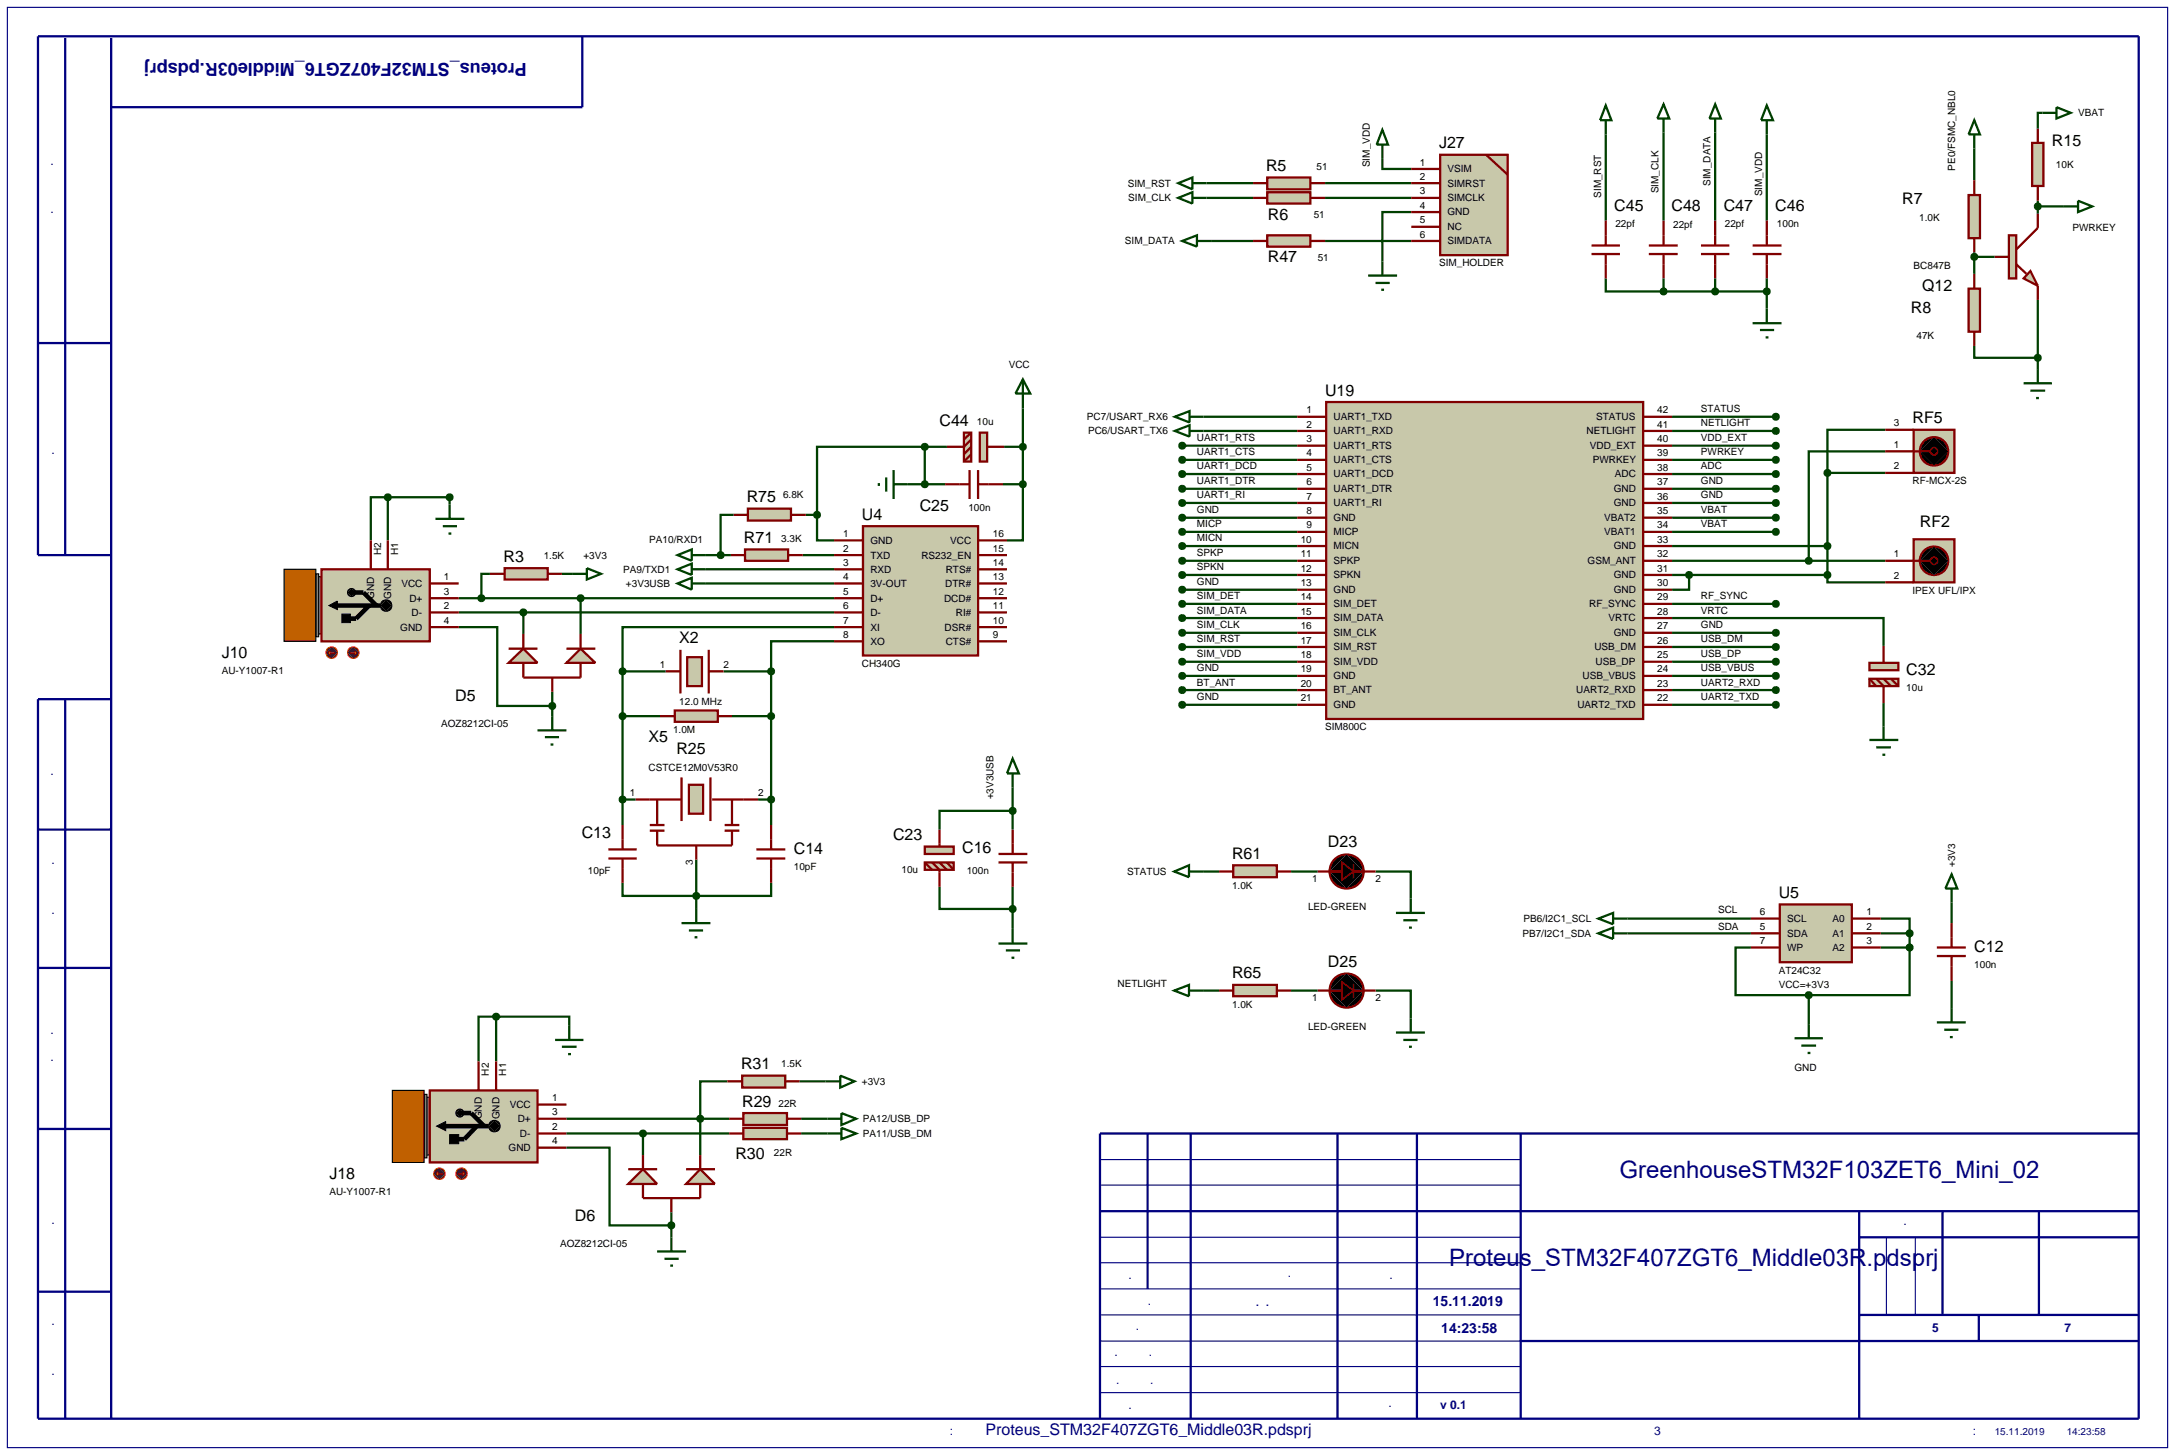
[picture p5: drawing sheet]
<svg xmlns="http://www.w3.org/2000/svg" width="384mm" height="257mm" viewBox="0 0 384 257" stroke-linecap="round" stroke-linejoin="round" font-family="sans-serif">
<defs><g id="words">
<g font-size="4.2" fill="#000080">
<text x="285.6" y="207.8">GreenhouseSTM32F103ZET6_Mini_02</text>
<text x="255.6" y="223.2">Proteus_STM32F407ZGT6_Middle03R.pdsprj</text>
</g>
<text font-size="3.2" fill="#000080" x="92.9" y="11.2" transform="rotate(-180 92.9 11.2)">Proteus_STM32F407ZGT6_Middle03R.pdsprj</text>
<g font-size="2.8">
<text x="253.8" y="26.2">J27</text>
<text x="361.9" y="25.8">R15</text>
<text x="223.3" y="30.2">R5</text>
<text x="335.5" y="36">R7</text>
<text x="223.6" y="38.9">R6</text>
<text x="284.7" y="37.2">C45</text>
<text x="294.8" y="37.2">C48</text>
<text x="304" y="37.2">C47</text>
<text x="313.1" y="37.2">C46</text>
<text x="223.6" y="46.2">R47</text>
<text x="339" y="51.4">Q12</text>
<text x="337" y="55.3">R8</text>
<text x="233.7" y="69.8">U19</text>
<text x="165.7" y="75.2">C44</text>
<text x="337.3" y="74.7">RF5</text>
<text x="131.7" y="88.6">R75</text>
<text x="131.2" y="95.8">R71</text>
<text x="152" y="91.7">U4</text>
<text x="162.2" y="90.2">C25</text>
<text x="338.6" y="93">RF2</text>
<text x="88.8" y="99.1">R3</text>
<text x="119.8" y="113.5">X2</text>
<text x="39.1" y="116.1">J10</text>
<text x="336.2" y="119">C32</text>
<text x="80.3" y="123.6">D5</text>
<text x="114.4" y="130.9">X5</text>
<text x="119.3" y="133">R25</text>
<text x="102.6" y="147.9">C13</text>
<text x="157.5" y="148.1">C23</text>
<text x="234.2" y="149.5">D23</text>
<text x="140" y="150.7">C14</text>
<text x="169.7" y="150.4">C16</text>
<text x="217.3" y="151.5">R61</text>
<text x="313.7" y="158.4">U5</text>
<text x="348.2" y="167.9">C12</text>
<text x="217.3" y="172.6">R65</text>
<text x="234.2" y="170.6">D25</text>
<text x="130.7" y="188.6">R31</text>
<text x="130.9" y="195.2">R29</text>
<text x="58.1" y="208">J18</text>
<text x="129.7" y="204.4">R30</text>
<text x="101.4" y="215.4">D6</text>
</g>
<text font-size="2.8" fill="#000080" x="173.8" y="253.2">Proteus_STM32F407ZGT6_Middle03R.pdsprj</text>
<g font-size="2.5" fill="#000080">
<text x="252.7" y="230.3">15.11.2019</text>
<text x="254.2" y="235">14:23:58</text>
</g>
<g font-size="2.1" fill="#000080">
<text x="9.3" y="42.7" transform="rotate(-90 9.3 42.7)">Перв. примен.</text>
<text x="9.5" y="86.3" transform="rotate(-90 9.5 86.3)">Справ. №</text>
<text x="9.3" y="141.9" transform="rotate(-90 9.3 141.9)">Подп. и дата</text>
<text x="9.5" y="165.2" transform="rotate(-90 9.5 165.2)">Инв. № дубл.</text>
<text x="9.3" y="192.2" transform="rotate(-90 9.3 192.2)">Взам. инв. №</text>
<text x="9.5" y="221.1" transform="rotate(-90 9.5 221.1)">Подп. и дата</text>
<text x="332.2" y="216.1">Лит.</text>
<text x="195.1" y="225.5">Изм.</text>
<text x="218.4" y="225.2">№ докум.</text>
<text x="240" y="225.5">Подп.</text>
<text x="195.3" y="230.1">Разраб.</text>
<text x="195.3" y="234.6">Пров.</text>
<text x="195.3" y="239.2">Т.контр.</text>
<text x="340.8" y="234.9">5</text>
<text x="364.1" y="234.9">7</text>
<text x="195.3" y="244">Н.контр.</text>
<text x="9.5" y="246.5" transform="rotate(-90 9.5 246.5)">Инв. № подл.</text>
<text x="195.6" y="248.4">Утв.</text>
<text x="239" y="248.1">Ревиз.</text>
<text x="254" y="248.4">v 0.1</text>
<text x="154" y="253">Файл проекта:</text>
<text x="282.2" y="253.1">Формат А3</text>
<text x="339.3" y="253.1">Изменен:</text>
</g>
<g font-size="1.8">
<text x="366.5" y="20.5">VBAT</text>
<text x="232.2" y="30">51</text>
<text x="241.6" y="29.5" transform="rotate(-90 241.6 29.5)">SIM_VDD</text>
<text x="250.4" y="29.2">1</text>
<text x="362.6" y="29.6">10K</text>
<text x="198.9" y="32.9">SIM_RST</text>
<text x="199" y="35.5">SIM_CLK</text>
<text x="250.4" y="31.7">2</text>
<text x="250.4" y="34.3">3</text>
<text x="255.3" y="30.4">VSIM</text>
<text x="255.3" y="32.9">SIMRST</text>
<text x="255.3" y="35.5">SIMCLK</text>
<text x="282.4" y="34.9" transform="rotate(-90 282.4 34.9)">SIM_RST</text>
<text x="292.5" y="34.1" transform="rotate(-90 292.5 34.1)">SIM_CLK</text>
<text x="301.7" y="32.8" transform="rotate(-90 301.7 32.8)">SIM_DATA</text>
<text x="310.8" y="34.6" transform="rotate(-90 310.8 34.6)">SIM_VDD</text>
<text x="344.8" y="30.1" transform="rotate(-90 344.8 30.1)">PE0/FSMC_NBL0</text>
<text x="231.7" y="38.4">51</text>
<text x="250.4" y="36.8">4</text>
<text x="250.4" y="39.4">5</text>
<text x="250.4" y="41.9">6</text>
<text x="255.3" y="38">GND</text>
<text x="255.3" y="40.6">NC</text>
<text x="284.9" y="40">22pf</text>
<text x="295.1" y="40.3">22pf</text>
<text x="304.2" y="40">22pf</text>
<text x="313.4" y="40">100n</text>
<text x="338.5" y="39">1.0K</text>
<text x="365.5" y="40.8">PWRKEY</text>
<text x="198.4" y="43.1">SIM_DATA</text>
<text x="232.4" y="46">51</text>
<text x="253.8" y="47">SIM_HOLDER</text>
<text x="255.3" y="43.1">SIMDATA</text>
<text x="337.5" y="47.4">BC847B</text>
<text x="338" y="59.8">47K</text>
<text x="177.9" y="64.9">VCC</text>
<text x="172.3" y="75">10u</text>
<text x="191.7" y="74.1">PC7/USART_RX6</text>
<text x="191.9" y="76.6">PC6/USART_TX6</text>
<text x="211.1" y="77.8">UART1_RTS</text>
<text x="230.4" y="78">3</text>
<text x="230.4" y="75.4">2</text>
<text x="230.4" y="72.9">1</text>
<text x="235.2" y="76.6">UART1_RXD</text>
<text x="235.2" y="74.1">UART1_TXD</text>
<text x="279.8" y="76.6">NETLIGHT</text>
<text x="281.5" y="74.1">STATUS</text>
<text x="292.3" y="78">40</text>
<text x="292.3" y="75.4">41</text>
<text x="292.3" y="72.9">42</text>
<text x="300" y="72.7">STATUS</text>
<text x="300" y="75.2">NETLIGHT</text>
<text x="300" y="77.8">VDD_EXT</text>
<text x="334" y="75.2">3</text>
<text x="211.1" y="80.3">UART1_CTS</text>
<text x="211.1" y="82.8">UART1_DCD</text>
<text x="230.4" y="83">5</text>
<text x="230.4" y="80.5">4</text>
<text x="235.2" y="81.7">UART1_CTS</text>
<text x="235.2" y="79.2">UART1_RTS</text>
<text x="280.4" y="79.2">VDD_EXT</text>
<text x="280.9" y="81.7">PWRKEY</text>
<text x="292.3" y="83">38</text>
<text x="292.3" y="80.5">39</text>
<text x="300" y="80.3">PWRKEY</text>
<text x="300" y="82.8">ADC</text>
<text x="334" y="79">1</text>
<text x="334" y="82.8">2</text>
<text x="138.1" y="87.9">6.8K</text>
<text x="211.1" y="85.4">UART1_DTR</text>
<text x="211.1" y="87.9">UART1_RI</text>
<text x="230.4" y="88.1">7</text>
<text x="230.4" y="85.6">6</text>
<text x="235.2" y="89.3">UART1_RI</text>
<text x="235.2" y="86.8">UART1_DTR</text>
<text x="235.2" y="84.2">UART1_DCD</text>
<text x="284.6" y="89.3">GND</text>
<text x="284.6" y="86.8">GND</text>
<text x="284.8" y="84.2">ADC</text>
<text x="292.3" y="88.1">36</text>
<text x="292.3" y="85.6">37</text>
<text x="300" y="85.4">GND</text>
<text x="300" y="87.9">GND</text>
<text x="337.3" y="85.4">RF-MCX-2S</text>
<text x="114.5" y="95.7">PA10/RXD1</text>
<text x="137.8" y="95.6">3.3K</text>
<text x="148.7" y="94.7">1</text>
<text x="153.5" y="95.9">GND</text>
<text x="167.6" y="95.9">VCC</text>
<text x="170.8" y="90.2">100n</text>
<text x="175.1" y="94.7">16</text>
<text x="211.1" y="90.5">GND</text>
<text x="211.1" y="93">MICP</text>
<text x="211.1" y="95.5">MICN</text>
<text x="229.4" y="95.7">10</text>
<text x="230.4" y="90.7">8</text>
<text x="230.4" y="93.2">9</text>
<text x="235.2" y="91.9">GND</text>
<text x="235.2" y="94.4">MICP</text>
<text x="282.9" y="91.9">VBAT2</text>
<text x="282.9" y="94.4">VBAT1</text>
<text x="292.3" y="90.7">35</text>
<text x="292.3" y="93.2">34</text>
<text x="292.3" y="95.7">33</text>
<text x="300" y="90.5">VBAT</text>
<text x="300" y="93">VBAT</text>
<text x="67.2" y="97.9" transform="rotate(-90 67.2 97.9)">H2</text>
<text x="70.2" y="97.9" transform="rotate(-90 70.2 97.9)">H1</text>
<text x="95.9" y="98.6">1.5K</text>
<text x="102.9" y="98.5">+3V3</text>
<text x="109.9" y="101">PA9/TXD1</text>
<text x="148.7" y="97.3">2</text>
<text x="148.7" y="99.8">3</text>
<text x="153.5" y="98.5">TXD</text>
<text x="153.5" y="101">RXD</text>
<text x="162.5" y="98.5">RS232_EN</text>
<text x="166.8" y="101">RTS#</text>
<text x="175.1" y="97.3">15</text>
<text x="175.1" y="99.8">14</text>
<text x="211.1" y="98.1">SPKP</text>
<text x="211.1" y="100.6">SPKN</text>
<text x="229.4" y="100.8">12</text>
<text x="229.4" y="98.3">11</text>
<text x="235.2" y="102">SPKN</text>
<text x="235.2" y="99.5">SPKP</text>
<text x="235.2" y="96.9">MICN</text>
<text x="280" y="99.5">GSM_ANT</text>
<text x="284.6" y="96.9">GND</text>
<text x="284.6" y="102">GND</text>
<text x="292.3" y="98.3">32</text>
<text x="292.3" y="100.8">31</text>
<text x="334" y="98.3">1</text>
<text x="66" y="105.6" transform="rotate(-90 66 105.6)">GND</text>
<text x="69" y="105.6" transform="rotate(-90 69 105.6)">GND</text>
<text x="70.8" y="103.5">VCC</text>
<text x="72.2" y="106.1">D+</text>
<text x="78.3" y="102.3">1</text>
<text x="78.3" y="104.9">3</text>
<text x="78.3" y="107.4">2</text>
<text x="110.4" y="103.5">+3V3USB</text>
<text x="148.7" y="102.3">4</text>
<text x="148.7" y="104.9">5</text>
<text x="148.7" y="107.4">6</text>
<text x="153.5" y="103.5">3V-OUT</text>
<text x="153.5" y="106.1">D+</text>
<text x="166.5" y="106.1">DCD#</text>
<text x="166.7" y="103.5">DTR#</text>
<text x="175.1" y="104.9">12</text>
<text x="175.1" y="107.4">11</text>
<text x="175.1" y="102.3">13</text>
<text x="211.1" y="103.2">GND</text>
<text x="211.1" y="105.7">SIM_DET</text>
<text x="229.4" y="105.9">14</text>
<text x="229.4" y="103.4">13</text>
<text x="235.2" y="107.1">SIM_DET</text>
<text x="235.2" y="104.6">GND</text>
<text x="280.3" y="107.1">RF_SYNC</text>
<text x="284.6" y="104.6">GND</text>
<text x="292.3" y="103.4">30</text>
<text x="292.3" y="105.9">29</text>
<text x="300" y="105.7">RF_SYNC</text>
<text x="334" y="102.1">2</text>
<text x="337.3" y="104.7">IPEX UFL/IPX</text>
<text x="70.6" y="111.2">GND</text>
<text x="72.6" y="108.6">D-</text>
<text x="78.3" y="110">4</text>
<text x="148.7" y="110">7</text>
<text x="148.7" y="112.5">8</text>
<text x="153.5" y="111.2">XI</text>
<text x="153.5" y="108.6">D-</text>
<text x="153.5" y="113.7">XO</text>
<text x="166.6" y="111.2">DSR#</text>
<text x="166.8" y="113.7">CTS#</text>
<text x="168.6" y="108.6">RI#</text>
<text x="175.1" y="110">10</text>
<text x="175.1" y="112.5">9</text>
<text x="211.1" y="108.2">SIM_DATA</text>
<text x="211.1" y="110.8">SIM_CLK</text>
<text x="211.1" y="113.3">SIM_RST</text>
<text x="229.4" y="113.5">17</text>
<text x="229.4" y="108.4">15</text>
<text x="229.4" y="111">16</text>
<text x="235.2" y="109.6">SIM_DATA</text>
<text x="235.2" y="112.2">SIM_CLK</text>
<text x="283.7" y="109.6">VRTC</text>
<text x="284.6" y="112.2">GND</text>
<text x="292.3" y="108.4">28</text>
<text x="292.3" y="111">27</text>
<text x="292.3" y="113.5">26</text>
<text x="300" y="110.8">GND</text>
<text x="300" y="113.3">USB_DM</text>
<text x="300" y="108.2">VRTC</text>
<text x="39.1" y="118.9">AU-Y1007-R1</text>
<text x="116.4" y="117.8">1</text>
<text x="127.6" y="117.8">2</text>
<text x="152" y="117.7">CH340G</text>
<text x="211.1" y="115.9">SIM_VDD</text>
<text x="211.1" y="118.4">GND</text>
<text x="229.4" y="116.1">18</text>
<text x="229.4" y="118.6">19</text>
<text x="235.2" y="117.3">SIM_VDD</text>
<text x="235.2" y="114.7">SIM_RST</text>
<text x="235.2" y="119.8">GND</text>
<text x="279.1" y="119.8">USB_VBUS</text>
<text x="281.2" y="114.7">USB_DM</text>
<text x="281.4" y="117.3">USB_DP</text>
<text x="292.3" y="116.1">25</text>
<text x="292.3" y="118.6">24</text>
<text x="300" y="115.9">USB_DP</text>
<text x="300" y="118.4">USB_VBUS</text>
<text x="119.8" y="124.3">12.0 MHz</text>
<text x="211.1" y="120.9">BT_ANT</text>
<text x="211.1" y="123.5">GND</text>
<text x="229.4" y="121.1">20</text>
<text x="229.4" y="123.7">21</text>
<text x="235.2" y="122.3">BT_ANT</text>
<text x="235.2" y="124.9">GND</text>
<text x="278" y="122.3">UART2_RXD</text>
<text x="278.2" y="124.9">UART2_TXD</text>
<text x="292.3" y="121.1">23</text>
<text x="292.3" y="123.7">22</text>
<text x="300" y="120.9">UART2_RXD</text>
<text x="300" y="123.5">UART2_TXD</text>
<text x="336.2" y="121.8">10u</text>
<text x="77.8" y="128.2">AOZ8212CI-05</text>
<text x="118.7" y="129.3">1.0M</text>
<text x="233.7" y="128.8">SIM800C</text>
<text x="114.4" y="135.9">CSTCE12M0V53R0</text>
<text x="111.1" y="140.4">1</text>
<text x="133.7" y="140.4">2</text>
<text x="175.2" y="141" transform="rotate(-90 175.2 141)">+3V3USB</text>
<text x="103.7" y="154.2">10pF</text>
<text x="122.2" y="152.6" transform="rotate(-90 122.2 152.6)">3</text>
<text x="140" y="153.5">10pF</text>
<text x="159" y="154">10u</text>
<text x="170.5" y="154.2">100n</text>
<text x="198.8" y="154.3">STATUS</text>
<text x="231.4" y="155.5">1</text>
<text x="242.6" y="155.5">2</text>
<text x="344.8" y="152.9" transform="rotate(-90 344.8 152.9)">+3V3</text>
<text x="217.3" y="156.7">1.0K</text>
<text x="230.7" y="160.5">LED-GREEN</text>
<text x="303" y="161">SCL</text>
<text x="310.4" y="161.4">6</text>
<text x="329.2" y="161.4">1</text>
<text x="268.5" y="165.2">PB7/I2C1_SDA</text>
<text x="268.7" y="162.6">PB6/I2C1_SCL</text>
<text x="303" y="164">SDA</text>
<text x="310.4" y="164">5</text>
<text x="310.4" y="166.5">7</text>
<text x="315.2" y="162.6">SCL</text>
<text x="315.2" y="165.2">SDA</text>
<text x="315.2" y="167.7">WP</text>
<text x="323.2" y="165.2">A1</text>
<text x="323.2" y="162.6">A0</text>
<text x="323.2" y="167.7">A2</text>
<text x="329.2" y="164">2</text>
<text x="329.2" y="166.5">3</text>
<text x="313.7" y="171.7">AT24C32</text>
<text x="348.2" y="170.7">100n</text>
<text x="197.1" y="174.1">NETLIGHT</text>
<text x="217.3" y="177.8">1.0K</text>
<text x="231.4" y="176.5">1</text>
<text x="242.6" y="176.5">2</text>
<text x="313.7" y="174.2">VCC=+3V3</text>
<text x="230.7" y="181.6">LED-GREEN</text>
<text x="86.2" y="189.7" transform="rotate(-90 86.2 189.7)">H2</text>
<text x="89.3" y="189.7" transform="rotate(-90 89.3 189.7)">H1</text>
<text x="137.8" y="188.2">1.5K</text>
<text x="152" y="191.3">+3V3</text>
<text x="316.5" y="188.8">GND</text>
<text x="85" y="197.4" transform="rotate(-90 85 197.4)">GND</text>
<text x="88.1" y="197.4" transform="rotate(-90 88.1 197.4)">GND</text>
<text x="89.9" y="195.4">VCC</text>
<text x="91.3" y="197.9">D+</text>
<text x="97.4" y="194.2">1</text>
<text x="97.4" y="196.7">3</text>
<text x="137.3" y="195.3">22R</text>
<text x="152.2" y="197.9">PA12/USB_DP</text>
<text x="89.7" y="203">GND</text>
<text x="91.7" y="200.5">D-</text>
<text x="97.4" y="199.3">2</text>
<text x="97.4" y="201.8">4</text>
<text x="136.5" y="203.9">22R</text>
<text x="152.2" y="200.5">PA11/USB_DM</text>
<text x="58.1" y="210.8">AU-Y1007-R1</text>
<text x="98.8" y="220">AOZ8212CI-05</text>
</g>
<g font-size="1.8" fill="#000080">
<text x="211.3" y="230.4">Мосейчук А.В.</text>
<text x="351.8" y="253.1">15.11.2019</text>
<text x="364.5" y="253.1">14:23:58</text>
</g>
</g></defs>
<path d="M1.3 1.3h381v254h-381zM194 218.2h74.2M194 209h74.2M194 204.5h74.2M332.7 218.2v13.7M337.8 218.2v13.7M194 222.7h74.2M194 231.9h74.2M194 236.5h74.2M194 227.3h74.2M194 241h74.2M194 245.6h74.2" fill="none" stroke="#000080" stroke-width=".2"/>
<g fill="none" stroke="#000080" stroke-width=".4">
<path d="M11.5 6.7v91.2M19.6 6.7v243.5M102.7 6.4v12.5h-83.1M6.7 60.5h12.9M19.6 97.9h-12.9v-91.5h370.5v243.8h-370.5v-126.9h12.9M11.5 123.3v126.9M6.7 146.3h12.9M6.7 170.7h12.9M6.7 199.1h12.9M202.4 199.9v27.4M210 199.9v50.3M235.9 199.9v50.3"/>
<path d="M249.9 199.9v50.3M268.2 199.9v50.3M377.2 199.9h-183.2v50.3M194 213.6h183.2M327.9 213.6v36.6M327.9 218.2h49.3M342.6 213.6v18.3M359.6 213.6v18.3M6.7 227.8h12.9M268.2 236.5h109M327.9 231.9h49.3M349 231.9v4.6"/>
</g>
<g fill="none" stroke="#004000" stroke-width=".4">
<path d="M360.2 19.9h-.8v2.8M212.8 32.3h8.2M212.8 34.9h8.2M233.7 32.3h15.2M233.7 34.9h15.2M243.8 28v1.8h5.1M248.9 37.4h-5.1v8.7M283.2 23.7v15.2M293.4 23.4v15.5M302.5 23.4v15.5M311.6 23.7v15.2M348.2 26.2v5.6"/>
<path d="M359.4 35.4v2.3M359.4 36.4h4.6M213.6 42.5h7.4M233.7 42.5h15.2M283.2 49.1v2.3h10.2M293.4 49.1v2.3M293.4 51.4h18.2M302.5 49.1v2.3M311.6 49.1v5.3M348.2 45.3h3.6M348.2 44.5v3.8M359.4 52.9v12.2"/>
<path d="M163.1 78.8h-19v12M163.1 78.8h3.9M163.1 78.8v6.6M177.1 78.8h3.3M180.4 66.9l1.3 2.5h-2.6zM180.4 66.9v18.5M208.5 78.6h20.3M212.3 73.5h16.5M212.3 76h16.5M294.9 78.6h18.3M294.9 73.5h18.3M294.9 76h18.3"/>
<path d="M332.5 79.6h-13.5v19.3M332.5 75.8h-10.2v7.6M348.2 61v2.1h11.2M68.4 87.7h-3v7.6M68.4 87.7h10.9v1.3M68.4 87.7v7.6M124.5 97.9h4.4M129.4 90.8h-2.3v7.1M141.6 97.9h5.5M142.1 90.8h2M144.1 90.8v4.5h3M155 85.2v.5"/>
<path d="M156.3 84.2v2.5M157.6 85.4h9.1M157.6 82.9v5.1M176.9 85.4h3.5M180.4 85.4v9.9h-2.8M208.5 81.1h20.3M208.5 83.6h20.3M208.5 86.2h20.3M208.5 88.7h20.3M208.5 91.3h20.3M208.5 93.8h20.3M208.5 96.3h20.3"/>
<path d="M208.5 98.9h20.3M294.9 81.1h18.3M294.9 83.6h18.3M294.9 86.2h18.3M294.9 88.7h18.3M294.9 91.3h18.3M294.9 93.8h18.3M294.9 96.3h27.4M294.9 98.9h37.6M322.3 83.4v18M322.3 83.4h10.2M80.9 110.6h6.8v13.9h9.7"/>
<path d="M80.9 105.5h66.2M80.9 108h66.2M86.4 101.2h-1.5v4.3M92.3 108v3.8M99.1 101.2h1.8M102.4 105.5v6.3M109.8 118.4h7.6M109.8 118.4v27.1M124.5 100.4h22.6M124.5 102.9h22.6M127.6 118.4h8.4M136 118.4v27.1"/>
<path d="M147.1 113.1h-11.1v5.3M147.1 110.6h-37.3v7.8M208.5 101.4h20.3M208.5 104h20.3M208.5 106.5h20.3M208.5 109h20.3M208.5 111.6h20.3M208.5 114.1h20.3M208.5 116.7h20.3M208.5 119.2h20.3M294.9 109h37.3v4.9M294.9 101.4h27.4"/>
<path d="M294.9 106.5h18.3M294.9 111.6h18.3M294.9 114.1h18.3M294.9 116.7h18.3M294.9 119.2h18.3M297.9 101.4v2.6h-3M322.3 101.4v1.3h10.2M97.4 122v4.3M109.8 126.3h6.6M129.1 126.3h6.9M178.6 138.9v7.4M208.5 121.7h20.3"/>
<path d="M208.5 124.3h20.3M294.9 121.7h18.3M294.9 124.3h18.3M332.2 124v4.1M109.8 155.7v2.3h26.2v-2.3M109.8 141h2.3M122.8 151.6v8.7M133.7 141h2.3M165.7 156.4v3.9h12.9M178.6 143h-12.9v3.3M178.6 156.4v7.4M212.2 153.7h2.8"/>
<path d="M227.7 153.7h4.7M242.6 153.7h6.2v4.8M344.2 159.2v3.6M87.5 179.3h-3.1v7.9M87.5 179.3h12.9v1.5M87.5 179.3v7.9M212.2 174.7h2.8M227.7 174.7h4.7M242.6 174.7h6.2v4.9M287 164.6h21.8M287 162h21.8M308.8 167.1h-2.7v8.4h12.9"/>
<path d="M319 175.5v5.1M331.7 162h5.1v2.6M331.7 164.6h5.1M331.7 167.1h5.1M336.8 167.1v8.4h-17.8M336.8 164.6v2.5M344.2 173v4.8M99.9 197.3h28.7M99.9 199.9h28.7M113.4 199.9v3.8M128.3 190.7h-4.8v13M141 190.7h4.6"/>
<path d="M141.3 197.3h4.6M141.3 199.9h4.6M99.9 202.4h7.6v13.7h10.9M118.4 213.8v4.4"/>
</g>
<path d="M166.7 85.4h4.3M171 82.9v5.1M172.5 82.9v5.1M172.5 85.4h4.4" fill="none" stroke="#800000" stroke-width=".4"/>
<path d="M152.2 92.8h20.3v22.8h-20.3z" fill="#c8c8aa" stroke="#800000" stroke-width=".4"/>
<g fill="none" stroke="#800000" stroke-width=".4">
<path d="M147.1 95.3h5.1M147.1 97.9h5.1M172.5 95.3h5.1M172.5 97.9h5.1M147.1 102.9h5.1M147.1 105.5h5.1M147.1 100.4h5.1M147.1 108h5.1M147.1 110.6h5.1M147.1 113.1h5.1M172.5 102.9h5.1M172.5 105.5h5.1"/>
<path d="M172.5 100.4h5.1M172.5 108h5.1M172.5 110.6h5.1M172.5 113.1h5.1"/>
</g>
<path d="M119.5 97.9l2.5-1v2zM122 97.9h2.5M119.5 100.4l2.5-1v2zM119.5 102.9l2.5-1v2.1zM122 100.4h2.5M122 102.9h2.5" fill="none" stroke="#004000" stroke-width=".4"/>
<path d="M180.1 85l.3-.1-.5 .5zM180.4 84.9l.4 .2 .1 .3zM180.4 85.9l.5-.5-.1 .3zM179.9 85.4l.5 .5-.3-.1z" fill="#004000" stroke="#004000" stroke-width=".4"/>
<path d="M180.4 84.9l.5 .5-.5 .5-.5-.5z" fill="#004000"/>
<path d="M107.3 151.4h5M107.3 149.8h5M109.8 145.5v4.3M109.8 151.4v4.3M133.4 151.4h5.1M133.4 149.8h5.1M136 145.5v4.3M136 151.4v4.3" fill="none" stroke="#800000" stroke-width=".4"/>
<path d="M120.2 162.8h5.1M121.5 164.1h2.5M122.5 165.3h.5M122.8 160.3v2.5" fill="none" stroke="#004000" stroke-width=".4"/>
<path d="M122.4 157.7l.4-.2-.5 .5zM122.8 157.5l.3 .1 .2 .4zM122.8 158.5l.5-.5-.2 .4zM122.3 158l.5 .5-.3-.1z" fill="#004000" stroke="#004000" stroke-width=".4"/>
<path d="M122.3 158l.5-.5 .5 .5-.5 .5z" fill="#004000"/>
<path d="M316.5 183.1h5M317.7 184.4h2.6M318.8 185.7h.5M319 180.6v2.5" fill="none" stroke="#004000" stroke-width=".4"/>
<path d="M313.9 159.5h12.7v10.2h-12.7z" fill="#c8c8aa" stroke="#800000" stroke-width=".4"/>
<path d="M308.8 162h5.1M308.8 164.6h5.1M308.8 167.1h5.1M326.6 162h5.1M326.6 164.6h5.1M326.6 167.1h5.1" fill="none" stroke="#800000" stroke-width=".4"/>
<path d="M318.7 175.1l.3-.1-.5 .5zM319 175l.4 .2 .1 .3zM319.5 175.5l-.1 .3-.4 .2zM318.5 175.5l.5 .5-.4-.2z" fill="#004000" stroke="#004000" stroke-width=".4"/>
<path d="M319 175l.5 .5-.5 .5-.5-.5z" fill="#004000"/>
<path d="M336.5 164.2l.3-.1-.5 .5zM336.8 164.1l.4 .2 .1 .3zM337.3 164.6l-.2 .4-.3 .1zM336.3 164.6l.5 .5-.3-.1z" fill="#004000" stroke="#004000" stroke-width=".4"/>
<path d="M336.8 164.1l.5 .5-.5 .5-.5-.5z" fill="#004000"/>
<path d="M336.4 166.8l.4-.2-.5 .5zM336.8 166.6l.3 .1 .2 .4zM337.3 167.1l-.1 .3-.4 .2zM336.3 167.1l.5 .5-.3-.1z" fill="#004000" stroke="#004000" stroke-width=".4"/>
<path d="M336.3 167.1l.5-.5 .5 .5-.5 .5z" fill="#004000"/>
<path d="M99.9 116.9l2.5-2.5 2.6 2.5z" fill="#c8c8aa" stroke="#800000" stroke-width=".4"/>
<path d="M99.9 114.4h5.1" fill="none" stroke="#800000" stroke-width=".4"/>
<path d="M89.7 116.9l2.6-2.5 2.5 2.5z" fill="#c8c8aa" stroke="#800000" stroke-width=".4"/>
<path d="M89.7 114.4h5.1M92.3 111.8v2.6M92.3 116.9v2.6h10.1v-2.6M97.4 119.5v2.5M102.4 111.8v2.6" fill="none" stroke="#800000" stroke-width=".4"/>
<path d="M76.8 91.5h5.1M78.1 92.8h2.5M79.1 94.1h.5M79.3 89v2.5M94.8 128.8h5.1M96.1 130h2.5M97.1 131.3h.5M97.4 126.3v2.5" fill="none" stroke="#004000" stroke-width=".4"/>
<path d="M119 125.3h7.6v2h-7.6z" fill="#c8c8aa" stroke="#800000" stroke-width=".4"/>
<path d="M116.4 126.3h2.6M126.6 126.3h2.5" fill="none" stroke="#800000" stroke-width=".4"/>
<path d="M135.7 125.9l.3-.1-.5 .5zM136 125.8l.4 .2 .1 .3zM136 126.8l.5-.5-.1 .3zM135.5 126.3l.5 .5-.3-.1z" fill="#004000" stroke="#004000" stroke-width=".4"/>
<path d="M136 125.8l.5 .5-.5 .5-.5-.5z" fill="#004000"/>
<path d="M109.5 125.9l.3-.1-.5 .5zM109.8 125.8l.4 .2 .1 .3zM109.8 126.8l.5-.5-.1 .3zM109.3 126.3l.5 .5-.4-.2z" fill="#004000" stroke="#004000" stroke-width=".4"/>
<path d="M109.8 125.8l.5 .5-.5 .5-.5-.5z" fill="#004000"/>
<path d="M344.2 154.2l1 2.5h-2.1zM344.2 156.7v2.5M281.9 162l2.6-1v2zM281.9 164.6l2.6-1v2zM284.5 162h2.5M284.5 164.6h2.5" fill="none" stroke="#004000" stroke-width=".4"/>
<path d="M120 114.6v7.7M125 114.6v7.7" fill="none" stroke="#800000" stroke-width=".4"/>
<path d="M121.2 115.9h2.6v5.1h-2.6z" fill="#c8c8aa" stroke="#800000" stroke-width=".4"/>
<path d="M117.4 118.4h2.6M125 118.4h2.6" fill="none" stroke="#800000" stroke-width=".4"/>
<path d="M135.6 118.1l.4-.2-.5 .5zM136 117.9l.3 .1 .2 .4zM136 118.9l.5-.5-.2 .4zM135.5 118.4l.5 .5-.3-.1z" fill="#004000" stroke="#004000" stroke-width=".4"/>
<path d="M135.5 118.4l.5-.5 .5 .5-.5 .5z" fill="#004000"/>
<path d="M109.5 118l.3-.1-.5 .5zM109.8 117.9l.3 .1 .2 .4zM109.8 118.9l.5-.5-.2 .4zM109.3 118.4l.5 .5-.4-.2z" fill="#004000" stroke="#004000" stroke-width=".4"/>
<path d="M109.8 117.9l.5 .5-.5 .5-.5-.5z" fill="#004000"/>
<g fill="#808080" stroke="#000" stroke-width=".2">
<path d="M55.7 101.7h1v10.1h-1z"/>
<path d="M55.7 101.2h.5v11.1h-.5z"/>
</g>
<path d="M50.1 100.4h5.6v12.7h-5.6z" fill="#c06000" stroke="#000" stroke-width=".2"/>
<path d="M56.7 100.4h19.1v12.7h-19.1z" fill="#c8c8aa" stroke="#800000" stroke-width=".4"/>
<g fill="#000" stroke="#000" stroke-width=".2">
<path d="M61.5 104l.5-.2-.7 .7zM62 103.8a.68 .68 0 0 1 .7 .7zM62.7 104.5a.68 .68 0 0 1-.7 .7zM61.3 104.5l.7 .7a.68 .68 0 0 1-.7-.7z"/>
<path d="M67.4 106.1l.7-.3-1 1zM68.1 105.8a.94 .94 0 0 1 1 1zM69.1 106.8a.94 .94 0 0 1-1 1zM67.1 106.8l1 1a.94 .94 0 0 1-1-1z"/>
</g>
<path d="M62 103.8l.7 .7-.7 .7-.7-.7zM68.1 105.8l1 1-1 1-1-1z" fill="#000"/>
<path d="M58.7 106.8h8.4M62.3 104.5h1.8l2.3 2.3M65.1 106.8l-2.3 2.3h-1.8" fill="none" stroke="#000" stroke-width=".8" stroke-linecap="butt"/>
<path d="M58 106.8l1.5-.8v1.5zM60.3 108.3h1.5v1.5h-1.5z" fill="#000" stroke="#000" stroke-width=".18"/>
<path d="M65.4 95.3v5.1M68.4 95.3v5.1M75.8 102.9h5.1M75.8 105.5h5.1M75.8 108h5.1M75.8 110.6h5.1" fill="none" stroke="#800000" stroke-width=".4"/>
<path d="M61.6 114.4l.7-.3-1 1zM62.3 114.1a.94 .94 0 0 1 1 1zM62.3 116.1l1-1a.94 .94 0 0 1-1 1zM61.3 115.1l1 1a.94 .94 0 0 1-1-1z" fill="#400000" stroke="#f00" stroke-width=".2"/>
<path d="M62.3 114.1l1 1-1 1-1-1z" fill="#400000"/>
<path d="M61.8 115.1h1M62.6 114.9l.2 .2M62.8 115.1l-.2 .3" fill="none" stroke="#f00" stroke-width=".2"/>
<path d="M57.8 114.4l.7-.3-1 1zM58.5 114.1a.94 .94 0 0 1 1 1zM58.5 116.1l1-1a.94 .94 0 0 1-1 1zM57.5 115.1l1 1a.94 .94 0 0 1-1-1z" fill="#400000" stroke="#f00" stroke-width=".2"/>
<path d="M58.5 114.1l1 1-1 1-1-1z" fill="#400000"/>
<path d="M58 115.1l.2 .3M58 115.1h1M58.2 114.9l-.2 .2" fill="none" stroke="#f00" stroke-width=".2"/>
<path d="M102 105.2l.4-.2-.5 .5zM102.4 105l.4 .2 .1 .3zM102.9 105.5l-.1 .3-.4 .2zM101.9 105.5l.5 .5-.3-.1z" fill="#004000" stroke="#004000" stroke-width=".4"/>
<path d="M101.9 105.5l.5-.5 .5 .5-.5 .5z" fill="#004000"/>
<path d="M92 107.6l.3-.1-.5 .5zM92.3 107.5l.4 .2 .1 .3zM92.8 108l-.1 .3-.4 .2zM91.8 108l.5 .5-.3-.1z" fill="#004000" stroke="#004000" stroke-width=".4"/>
<path d="M91.8 108l.5-.5 .5 .5-.5 .5z" fill="#004000"/>
<path d="M97 124.2l.4-.2-.5 .5zM97.4 124l.3 .1 .2 .4zM97.9 124.5l-.1 .3-.4 .2zM96.9 124.5l.5 .5-.4-.2z" fill="#004000" stroke="#004000" stroke-width=".4"/>
<path d="M96.9 124.5l.5-.5 .5 .5-.5 .5z" fill="#004000"/>
<path d="M78.9 87.4l.4-.2-.5 .5zM79.3 87.2l.3 .1 .2 .4zM79.8 87.7l-.1 .3-.4 .2zM78.8 87.7l.5 .5-.4-.2z" fill="#004000" stroke="#004000" stroke-width=".4"/>
<path d="M78.8 87.7l.5-.5 .5 .5-.5 .5z" fill="#004000"/>
<path d="M68 87.4l.4-.2-.5 .5zM68.4 87.2l.4 .2 .1 .3zM68.9 87.7l-.1 .3-.4 .2zM67.9 87.7l.5 .5-.4-.2z" fill="#004000" stroke="#004000" stroke-width=".4"/>
<path d="M67.9 87.7l.5-.5 .5 .5-.5 .5z" fill="#004000"/>
<path d="M178.6 133.8l1.1 2.6h-2.1zM178.6 136.4v2.5M176.1 166.4h5.1M177.4 167.6h2.5M178.4 168.9h.5M178.6 163.8v2.6" fill="none" stroke="#004000" stroke-width=".4"/>
<path d="M176.1 152.1h5.1M176.1 150.6h5.1M178.6 146.3v4.3M178.6 152.1v4.3" fill="none" stroke="#800000" stroke-width=".4"/>
<path d="M178.3 159.9l.3-.1-.5 .5zM178.6 159.8l.4 .2 .1 .3zM179.1 160.3l-.2 .4-.3 .1zM178.1 160.3l.5 .5-.3-.1z" fill="#004000" stroke="#004000" stroke-width=".4"/>
<path d="M178.1 160.3l.5-.5 .5 .5-.5 .5z" fill="#004000"/>
<path d="M178.2 142.7l.4-.2-.5 .5zM178.6 142.5l.3 .1 .2 .4zM179.1 143l-.1 .3-.4 .2zM178.1 143l.5 .5-.3-.1z" fill="#004000" stroke="#004000" stroke-width=".4"/>
<path d="M178.1 143l.5-.5 .5 .5-.5 .5z" fill="#004000"/>
<g fill="#c8c8aa" stroke="#800000" stroke-width=".4">
<path d="M163.1 149.3h5.1v1.3h-5.1z"/>
<path d="M163.1 152.1h5.1v1.3h-5.1z"/>
</g>
<path d="M120.2 137.1v7.7M125.3 137.1v7.7M163.1 152.1l1.3 1.3M164.4 152.1l1.3 1.3v3M165.7 146.3v3M165.7 152.1l1.3 1.3M167 152.1l1.2 1.3" fill="none" stroke="#800000" stroke-width=".4"/>
<path d="M121.5 138.4h2.5v5.1h-2.5z" fill="#c8c8aa" stroke="#800000" stroke-width=".4"/>
<path d="M112.1 141h8.1M114.6 145.5h2.6M114.6 146.5h2.6M115.9 141v4.3M115.9 146.5v2.6h13.2v-2.6M122.8 149.1v2.5M125.6 141h8.1M127.8 145.5h2.6M127.8 146.5h2.6M129.1 141v4.5" fill="none" stroke="#800000" stroke-width=".4"/>
<path d="M109.4 140.7l.4-.2-.5 .5zM109.8 140.5l.4 .2 .1 .3zM109.8 141.5l.5-.5-.1 .3zM109.3 141l.5 .5-.4-.2z" fill="#004000" stroke="#004000" stroke-width=".4"/>
<path d="M109.8 140.5l.5 .5-.5 .5-.5-.5z" fill="#004000"/>
<path d="M135.6 140.7l.4-.2-.5 .5zM136 140.5l.3 .1 .2 .4zM136.5 141l-.1 .3-.4 .2zM135.5 141l.5 .5-.3-.1z" fill="#004000" stroke="#004000" stroke-width=".4"/>
<path d="M135.5 141l.5-.5 .5 .5-.5 .5z" fill="#004000"/>
<path d="M89 100.2h7.6v2h-7.6z" fill="#c8c8aa" stroke="#800000" stroke-width=".4"/>
<path d="M86.4 101.2h2.6M96.6 101.2h2.5" fill="none" stroke="#800000" stroke-width=".4"/>
<path d="M100.9 101.2h2.6M103.5 100.2l2.5 1-2.5 1z" fill="none" stroke="#004000" stroke-width=".4"/>
<path d="M84.5 105.2l.4-.2-.5 .5zM84.9 105l.3 .1 .2 .4zM84.9 106l.5-.5-.2 .4zM84.4 105.5l.5 .5-.4-.2z" fill="#004000" stroke="#004000" stroke-width=".4"/>
<path d="M84.4 105.5l.5-.5 .5 .5-.5 .5z" fill="#004000"/>
<g fill="#c8c8aa" stroke="#800000" stroke-width=".4">
<path d="M172.8 76.3h1.3v5.1h-1.3z"/>
<path d="M170 76.3h1.3v5.1h-1.3z"/>
</g>
<path d="M171.3 77.5l-1.3 1.3h-3M171.3 78.8l-1.3 1.3M171.3 76.3l-1.3 1.2M174.1 78.8h3M171.3 80.1l-1.3 1.3" fill="none" stroke="#800000" stroke-width=".4"/>
<path d="M180 78.5l.4-.2-.5 .5zM180.4 78.3l.4 .2 .1 .3zM180.9 78.8l-.1 .3-.4 .2zM179.9 78.8l.5 .5-.4-.2z" fill="#004000" stroke="#004000" stroke-width=".4"/>
<path d="M179.9 78.8l.5-.5 .5 .5-.5 .5z" fill="#004000"/>
<path d="M162.8 85l.3-.1-.5 .5zM163.1 84.9l.4 .2 .1 .3zM163.6 85.4l-.2 .4-.3 .1zM162.6 85.4l.5 .5-.3-.1z" fill="#004000" stroke="#004000" stroke-width=".4"/>
<path d="M163.1 84.9l.5 .5-.5 .5-.5-.5z" fill="#004000"/>
<path d="M344.2 177.8v2.5M341.6 180.3h5.1M342.9 181.6h2.5M343.9 182.9h.5" fill="none" stroke="#004000" stroke-width=".4"/>
<path d="M341.6 168.6h5.1M341.6 167.1h5.1M344.2 162.8v4.3M344.2 168.6v4.4" fill="none" stroke="#800000" stroke-width=".4"/>
<path d="M123.5 206.2l2.6 2.6h-5.1z" fill="#c8c8aa" stroke="#800000" stroke-width=".4"/>
<path d="M121 206.2h5.1" fill="none" stroke="#800000" stroke-width=".4"/>
<path d="M110.8 208.8l2.6-2.6 2.5 2.6z" fill="#c8c8aa" stroke="#800000" stroke-width=".4"/>
<path d="M110.8 206.2h5.1M113.4 203.7v2.5M113.4 208.8v2.5h10.1v-2.5M118.4 211.3v2.5M123.5 203.7v2.5" fill="none" stroke="#800000" stroke-width=".4"/>
<path d="M97.9 183.4h5M99.1 184.6h2.6M100.2 185.9h.5M100.4 180.8v2.6M145.9 197.3h2.5M145.9 199.9h2.5M148.4 196.3l2.6 1-2.6 1.1zM148.4 198.9l2.6 1-2.6 1zM118.4 218.2v2.5M115.9 220.7h5.1M117.2 222h2.5M118.2 223.2h.5" fill="none" stroke="#004000" stroke-width=".4"/>
<g fill="#808080" stroke="#000" stroke-width=".2">
<path d="M74.8 193.5h1v10.2h-1z"/>
<path d="M74.8 193h.5v11.2h-.5z"/>
</g>
<path d="M69.2 192.3h5.6v12.7h-5.6z" fill="#c06000" stroke="#000" stroke-width=".2"/>
<path d="M75.8 192.3h19v12.7h-19z" fill="#c8c8aa" stroke="#800000" stroke-width=".4"/>
<g fill="#000" stroke="#000" stroke-width=".2">
<path d="M80.6 195.8l.5-.2-.7 .7zM81.1 195.6a.68 .68 0 0 1 .7 .7zM81.8 196.3a.68 .68 0 0 1-.7 .7zM80.4 196.3l.7 .7a.68 .68 0 0 1-.7-.7z"/>
<path d="M86.5 197.9l.7-.3-1 1zM87.2 197.6a.94 .94 0 0 1 1 1zM87.2 199.6l1-1a.94 .94 0 0 1-1 1zM86.2 198.6l1 1a.94 .94 0 0 1-1-1z"/>
</g>
<path d="M80.4 196.3l.7-.7 .7 .7-.7 .7zM86.2 198.6l1-1 1 1-1 1z" fill="#000"/>
<path d="M77.8 198.6h8.4M81.4 196.3h1.7l2.3 2.3M84.1 198.6l-2.2 2.3h-1.8" fill="none" stroke="#000" stroke-width=".8" stroke-linecap="butt"/>
<path d="M77 198.6l1.6-.8v1.6zM79.3 200.1h1.6v1.6h-1.6z" fill="#000" stroke="#000" stroke-width=".18"/>
<path d="M84.4 187.2v5.1M87.5 187.2v5.1M94.8 194.8h5.1M94.8 197.3h5.1M94.8 199.9h5.1M94.8 202.4h5.1" fill="none" stroke="#800000" stroke-width=".4"/>
<path d="M80.7 206.3l.7-.3-1 1zM81.4 206a.94 .94 0 0 1 1 1zM81.4 208l1-1a.94 .94 0 0 1-1 1zM80.4 207l1 1a.94 .94 0 0 1-1-1z" fill="#400000" stroke="#f00" stroke-width=".2"/>
<path d="M81.4 206l1 1-1 1-1-1z" fill="#400000"/>
<path d="M80.9 207h1M81.6 206.7l.3 .3M81.9 207l-.3 .2" fill="none" stroke="#f00" stroke-width=".2"/>
<path d="M76.8 206.3l.7-.3-1 1zM77.5 206a.94 .94 0 0 1 1 1zM77.5 208l1-1a.94 .94 0 0 1-1 1zM76.5 207l1 1a.94 .94 0 0 1-1-1z" fill="#400000" stroke="#f00" stroke-width=".2"/>
<path d="M76.5 207l1-1 1 1-1 1z" fill="#400000"/>
<path d="M77 207l.3 .2M77 207h1.1M77.3 206.7l-.3 .3" fill="none" stroke="#f00" stroke-width=".2"/>
<path d="M123.2 196.9l.3-.1-.5 .5zM123.5 196.8l.4 .2 .1 .3zM124 197.3l-.1 .3-.4 .2zM123 197.3l.5 .5-.3-.1z" fill="#004000" stroke="#004000" stroke-width=".4"/>
<path d="M123 197.3l.5-.5 .5 .5-.5 .5z" fill="#004000"/>
<path d="M113.1 199.5l.3-.1-.5 .5zM113.4 199.4l.4 .2 .1 .3zM113.9 199.9l-.1 .3-.4 .2zM112.9 199.9l.5 .5-.3-.1z" fill="#004000" stroke="#004000" stroke-width=".4"/>
<path d="M112.9 199.9l.5-.5 .5 .5-.5 .5z" fill="#004000"/>
<path d="M118 215.8l.4-.2-.5 .5zM118.4 215.6l.4 .2 .1 .3zM118.9 216.1l-.1 .3-.4 .2zM117.9 216.1l.5 .5-.4-.2z" fill="#004000" stroke="#004000" stroke-width=".4"/>
<path d="M117.9 216.1l.5-.5 .5 .5-.5 .5z" fill="#004000"/>
<path d="M87.1 179l.4-.2-.5 .5zM87.5 178.8l.4 .2 .1 .3zM87.5 179.8l.5-.5-.2 .4zM87 179.3l.5 .5-.3-.1z" fill="#004000" stroke="#004000" stroke-width=".4"/>
<path d="M87.5 178.8l.5 .5-.5 .5-.5-.5z" fill="#004000"/>
<path d="M131.1 196.3h7.7v2.1h-7.7z" fill="#c8c8aa" stroke="#800000" stroke-width=".4"/>
<path d="M128.6 197.3h2.5M138.8 197.3h2.5" fill="none" stroke="#800000" stroke-width=".4"/>
<path d="M131.1 198.9h7.7v2h-7.7z" fill="#c8c8aa" stroke="#800000" stroke-width=".4"/>
<path d="M128.6 199.9h2.5M138.8 199.9h2.5" fill="none" stroke="#800000" stroke-width=".4"/>
<path d="M130.9 189.7h7.6v2.1h-7.6z" fill="#c8c8aa" stroke="#800000" stroke-width=".4"/>
<path d="M128.3 190.7h2.6M138.5 190.7h2.5" fill="none" stroke="#800000" stroke-width=".4"/>
<path d="M145.6 190.7h2.6M148.2 189.7l2.5 1-2.5 1.1z" fill="none" stroke="#004000" stroke-width=".4"/>
<path d="M233.9 70.9h55.9v55.9h-55.9z" fill="#c8c8aa" stroke="#800000" stroke-width=".4"/>
<g fill="none" stroke="#800000" stroke-width=".4">
<path d="M228.8 78.6h5.1M228.8 76h5.1M228.8 73.5h5.1M289.8 78.6h5.1M289.8 76h5.1M289.8 73.5h5.1M228.8 88.7h5.1M228.8 91.3h5.1M228.8 93.8h5.1M228.8 96.3h5.1M228.8 98.9h5.1M228.8 86.2h5.1"/>
<path d="M228.8 83.6h5.1M228.8 81.1h5.1M289.8 88.7h5.1M289.8 91.3h5.1M289.8 93.8h5.1M289.8 96.3h5.1M289.8 98.9h5.1M289.8 86.2h5.1M289.8 83.6h5.1M289.8 81.1h5.1M228.8 101.4h5.1M228.8 104h5.1"/>
<path d="M228.8 116.7h5.1M228.8 114.1h5.1M228.8 109h5.1M228.8 111.6h5.1M228.8 119.2h5.1M228.8 106.5h5.1M289.8 101.4h5.1M289.8 104h5.1M289.8 116.7h5.1M289.8 114.1h5.1M289.8 109h5.1M289.8 111.6h5.1"/>
<path d="M289.8 119.2h5.1M289.8 106.5h5.1M228.8 121.7h5.1M228.8 124.3h5.1M289.8 121.7h5.1M289.8 124.3h5.1"/>
</g>
<path d="M208.1 78.3l.4-.2-.5 .5zM208.5 78.1l.3 .1 .2 .4zM209 78.6l-.2 .4-.3 .1zM208 78.6l.5 .5-.3-.1z" fill="#004000" stroke="#004000" stroke-width=".4"/>
<path d="M208 78.6l.5-.5 .5 .5-.5 .5z" fill="#004000"/>
<path d="M208.2 80.7l.3-.1-.5 .5zM208.5 80.6l.4 .2 .1 .3zM209 81.1l-.2 .4-.3 .1zM208 81.1l.5 .5-.3-.1z" fill="#004000" stroke="#004000" stroke-width=".4"/>
<path d="M208.5 80.6l.5 .5-.5 .5-.5-.5z" fill="#004000"/>
<path d="M208.1 83.3l.4-.2-.5 .5zM208.5 83.1l.3 .1 .2 .4zM209 83.6l-.1 .3-.4 .2zM208 83.6l.5 .5-.3-.1z" fill="#004000" stroke="#004000" stroke-width=".4"/>
<path d="M208 83.6l.5-.5 .5 .5-.5 .5z" fill="#004000"/>
<path d="M208.1 85.9l.4-.2-.5 .5zM208.5 85.7l.3 .1 .2 .4zM209 86.2l-.1 .3-.4 .2zM208 86.2l.5 .5-.3-.1z" fill="#004000" stroke="#004000" stroke-width=".4"/>
<path d="M208 86.2l.5-.5 .5 .5-.5 .5z" fill="#004000"/>
<path d="M208.1 88.4l.4-.2-.5 .5zM208.5 88.2l.3 .1 .2 .4zM209 88.7l-.2 .4-.3 .1zM208 88.7l.5 .5-.3-.1z" fill="#004000" stroke="#004000" stroke-width=".4"/>
<path d="M208 88.7l.5-.5 .5 .5-.5 .5z" fill="#004000"/>
<path d="M208.1 91l.4-.2-.5 .5zM208.5 90.8l.3 .1 .2 .4zM208.5 91.8l.5-.5-.2 .4zM208 91.3l.5 .5-.3-.1z" fill="#004000" stroke="#004000" stroke-width=".4"/>
<path d="M208 91.3l.5-.5 .5 .5-.5 .5z" fill="#004000"/>
<path d="M208.2 93.4l.3-.1-.5 .5zM208.5 93.3l.4 .2 .1 .3zM209 93.8l-.2 .4-.3 .1zM208 93.8l.5 .5-.3-.1z" fill="#004000" stroke="#004000" stroke-width=".4"/>
<path d="M208.5 93.3l.5 .5-.5 .5-.5-.5z" fill="#004000"/>
<path d="M208.1 96l.4-.2-.5 .5zM208.5 95.8l.3 .1 .2 .4zM209 96.3l-.1 .3-.4 .2zM208 96.3l.5 .5-.3-.1z" fill="#004000" stroke="#004000" stroke-width=".4"/>
<path d="M208 96.3l.5-.5 .5 .5-.5 .5z" fill="#004000"/>
<path d="M208.1 98.6l.4-.2-.5 .5zM208.5 98.4l.3 .1 .2 .4zM209 98.9l-.1 .3-.4 .2zM208 98.9l.5 .5-.3-.1z" fill="#004000" stroke="#004000" stroke-width=".4"/>
<path d="M208 98.9l.5-.5 .5 .5-.5 .5z" fill="#004000"/>
<path d="M208.1 101.1l.4-.2-.5 .5zM208.5 100.9l.3 .1 .2 .4zM209 101.4l-.2 .4-.3 .1zM208 101.4l.5 .5-.3-.1z" fill="#004000" stroke="#004000" stroke-width=".4"/>
<path d="M208 101.4l.5-.5 .5 .5-.5 .5z" fill="#004000"/>
<path d="M208.1 103.7l.4-.2-.5 .5zM208.5 103.5l.3 .1 .2 .4zM209 104l-.2 .4-.3 .1zM208 104l.5 .5-.3-.1z" fill="#004000" stroke="#004000" stroke-width=".4"/>
<path d="M208 104l.5-.5 .5 .5-.5 .5z" fill="#004000"/>
<path d="M208.2 106.1l.3-.1-.5 .5zM208.5 106l.4 .2 .1 .3zM209 106.5l-.2 .4-.3 .1zM208 106.5l.5 .5-.3-.1z" fill="#004000" stroke="#004000" stroke-width=".4"/>
<path d="M208.5 106l.5 .5-.5 .5-.5-.5z" fill="#004000"/>
<path d="M208.1 108.7l.4-.2-.5 .5zM208.5 108.5l.3 .1 .2 .4zM209 109l-.1 .3-.4 .2zM208 109l.5 .5-.3-.1z" fill="#004000" stroke="#004000" stroke-width=".4"/>
<path d="M208 109l.5-.5 .5 .5-.5 .5z" fill="#004000"/>
<path d="M208.1 111.3l.4-.2-.5 .5zM208.5 111.1l.3 .1 .2 .4zM209 111.6l-.1 .3-.4 .2zM208 111.6l.5 .5-.3-.1z" fill="#004000" stroke="#004000" stroke-width=".4"/>
<path d="M208 111.6l.5-.5 .5 .5-.5 .5z" fill="#004000"/>
<path d="M208.1 113.8l.4-.2-.5 .5zM208.5 113.6l.3 .1 .2 .4zM209 114.1l-.2 .4-.3 .1zM208 114.1l.5 .5-.3-.1z" fill="#004000" stroke="#004000" stroke-width=".4"/>
<path d="M208 114.1l.5-.5 .5 .5-.5 .5z" fill="#004000"/>
<path d="M208.1 116.4l.4-.2-.5 .5zM208.5 116.2l.3 .1 .2 .4zM208.5 117.2l.5-.5-.2 .4zM208 116.7l.5 .5-.3-.1z" fill="#004000" stroke="#004000" stroke-width=".4"/>
<path d="M208 116.7l.5-.5 .5 .5-.5 .5z" fill="#004000"/>
<path d="M208.2 118.8l.3-.1-.5 .5zM208.5 118.7l.4 .2 .1 .3zM209 119.2l-.2 .4-.3 .1zM208 119.2l.5 .5-.3-.1z" fill="#004000" stroke="#004000" stroke-width=".4"/>
<path d="M208.5 118.7l.5 .5-.5 .5-.5-.5z" fill="#004000"/>
<path d="M208.1 121.4l.4-.2-.5 .5zM208.5 121.2l.3 .1 .2 .4zM209 121.7l-.1 .3-.4 .2zM208 121.7l.5 .5-.3-.1z" fill="#004000" stroke="#004000" stroke-width=".4"/>
<path d="M208 121.7l.5-.5 .5 .5-.5 .5z" fill="#004000"/>
<path d="M208.1 124l.4-.2-.5 .5zM208.5 123.8l.3 .1 .2 .4zM209 124.3l-.1 .3-.4 .2zM208 124.3l.5 .5-.3-.1z" fill="#004000" stroke="#004000" stroke-width=".4"/>
<path d="M208 124.3l.5-.5 .5 .5-.5 .5z" fill="#004000"/>
<path d="M312.8 73.2l.4-.2-.5 .5zM313.2 73l.4 .2 .1 .3zM313.7 73.5l-.1 .3-.4 .2zM312.7 73.5l.5 .5-.4-.2z" fill="#004000" stroke="#004000" stroke-width=".4"/>
<path d="M313.2 73l.5 .5-.5 .5-.5-.5z" fill="#004000"/>
<path d="M312.9 75.6l.3-.1-.5 .5zM313.2 75.5l.3 .1 .2 .4zM313.2 76.5l.5-.5-.2 .4zM312.7 76l.5 .5-.4-.2z" fill="#004000" stroke="#004000" stroke-width=".4"/>
<path d="M312.7 76l.5-.5 .5 .5-.5 .5z" fill="#004000"/>
<path d="M312.9 78.2l.3-.1-.5 .5zM313.2 78.1l.3 .1 .2 .4zM313.2 79.1l.5-.5-.2 .4zM312.7 78.6l.5 .5-.4-.2z" fill="#004000" stroke="#004000" stroke-width=".4"/>
<path d="M313.2 78.1l.5 .5-.5 .5-.5-.5z" fill="#004000"/>
<path d="M312.9 80.7l.3-.1-.5 .5zM313.2 80.6l.4 .2 .1 .3zM313.2 81.6l.5-.5-.2 .4zM312.7 81.1l.5 .5-.4-.2z" fill="#004000" stroke="#004000" stroke-width=".4"/>
<path d="M313.2 80.6l.5 .5-.5 .5-.5-.5z" fill="#004000"/>
<path d="M312.9 83.2l.3-.1-.5 .5zM313.2 83.1l.3 .1 .2 .4zM313.7 83.6l-.1 .3-.4 .2zM312.7 83.6l.5 .5-.4-.2z" fill="#004000" stroke="#004000" stroke-width=".4"/>
<path d="M312.7 83.6l.5-.5 .5 .5-.5 .5z" fill="#004000"/>
<path d="M312.9 85.8l.3-.1-.5 .5zM313.2 85.7l.3 .1 .2 .4zM313.7 86.2l-.1 .3-.4 .2zM312.7 86.2l.5 .5-.4-.2z" fill="#004000" stroke="#004000" stroke-width=".4"/>
<path d="M313.2 85.7l.5 .5-.5 .5-.5-.5z" fill="#004000"/>
<path d="M312.9 88.3l.3-.1-.5 .5zM313.2 88.2l.3 .1 .2 .4zM313.2 89.2l.5-.5-.2 .4zM312.7 88.7l.5 .5-.4-.2z" fill="#004000" stroke="#004000" stroke-width=".4"/>
<path d="M313.2 88.2l.5 .5-.5 .5-.5-.5z" fill="#004000"/>
<path d="M312.9 90.9l.3-.1-.5 .5zM313.2 90.8l.3 .1 .2 .4zM313.2 91.8l.5-.5-.2 .4zM312.7 91.3l.5 .5-.4-.2z" fill="#004000" stroke="#004000" stroke-width=".4"/>
<path d="M313.2 90.8l.5 .5-.5 .5-.5-.5z" fill="#004000"/>
<path d="M312.9 93.4l.3-.1-.5 .5zM313.2 93.3l.4 .2 .1 .3zM313.2 94.3l.5-.5-.2 .4zM312.7 93.8l.5 .5-.4-.2z" fill="#004000" stroke="#004000" stroke-width=".4"/>
<path d="M313.2 93.3l.5 .5-.5 .5-.5-.5z" fill="#004000"/>
<path d="M312.9 106.1l.3-.1-.5 .5zM313.2 106l.4 .2 .1 .3zM313.2 107l.5-.5-.2 .4zM312.7 106.5l.5 .5-.4-.2z" fill="#004000" stroke="#004000" stroke-width=".4"/>
<path d="M313.2 106l.5 .5-.5 .5-.5-.5z" fill="#004000"/>
<path d="M312.9 111.2l.3-.1-.5 .5zM313.2 111.1l.3 .1 .2 .4zM313.7 111.6l-.1 .3-.4 .2zM312.7 111.6l.5 .5-.4-.2z" fill="#004000" stroke="#004000" stroke-width=".4"/>
<path d="M313.2 111.1l.5 .5-.5 .5-.5-.5z" fill="#004000"/>
<path d="M312.9 113.7l.3-.1-.5 .5zM313.2 113.6l.3 .1 .2 .4zM313.2 114.6l.5-.5-.2 .4zM312.7 114.1l.5 .5-.4-.2z" fill="#004000" stroke="#004000" stroke-width=".4"/>
<path d="M313.2 113.6l.5 .5-.5 .5-.5-.5z" fill="#004000"/>
<path d="M312.9 116.3l.3-.1-.5 .5zM313.2 116.2l.3 .1 .2 .4zM313.2 117.2l.5-.5-.2 .4zM312.7 116.7l.5 .5-.4-.2z" fill="#004000" stroke="#004000" stroke-width=".4"/>
<path d="M313.2 116.2l.5 .5-.5 .5-.5-.5z" fill="#004000"/>
<path d="M312.9 118.8l.3-.1-.5 .5zM313.2 118.7l.4 .2 .1 .3zM313.2 119.7l.5-.5-.2 .4zM312.7 119.2l.5 .5-.4-.2z" fill="#004000" stroke="#004000" stroke-width=".4"/>
<path d="M313.2 118.7l.5 .5-.5 .5-.5-.5z" fill="#004000"/>
<path d="M312.9 121.3l.3-.1-.5 .5zM313.2 121.2l.3 .1 .2 .4zM313.7 121.7l-.1 .3-.4 .2zM312.7 121.7l.5 .5-.4-.2z" fill="#004000" stroke="#004000" stroke-width=".4"/>
<path d="M313.2 121.2l.5 .5-.5 .5-.5-.5z" fill="#004000"/>
<path d="M312.9 123.9l.3-.1-.5 .5zM313.2 123.8l.3 .1 .2 .4zM313.7 124.3l-.1 .3-.4 .2zM312.7 124.3l.5 .5-.4-.2z" fill="#004000" stroke="#004000" stroke-width=".4"/>
<path d="M313.2 123.8l.5 .5-.5 .5-.5-.5z" fill="#004000"/>
<path d="M337.5 95.1h7.2v7.6h-7.2z" fill="#c8c8aa" stroke="#800000" stroke-width=".4"/>
<g fill="#000" stroke="#800000" stroke-width=".4">
<path d="M339.1 97.3a2.48 2.48 0 0 1 2-.9l-2.5 2.5 .1-.6zM341.1 96.4a2.48 2.48 0 0 1 2.5 2.5zM343.6 98.9a2.48 2.48 0 0 1-2.5 2.5zM338.6 98.9l2.5 2.5a2.48 2.48 0 0 1-2.5-2.5z"/>
<path d="M340.7 98.5l.4-.2-.6 .6zM341.1 98.3a.64 .64 0 0 1 .6 .6zM341.7 98.9a.64 .64 0 0 1-.6 .6zM340.5 98.9l.6 .6a.65 .65 0 0 1-.6-.6z"/>
</g>
<path d="M338.6 98.9l2.5-2.5 2.5 2.5-2.5 2.5zM340.5 98.9l.6-.6 .6 .6-.6 .6z" fill="#000"/>
<path d="M332.5 98.9h8.1M332.5 102.7h5" fill="none" stroke="#800000" stroke-width=".4"/>
<path d="M322 95.9l.3-.1-.5 .5zM322.3 95.8l.3 .1 .2 .4zM322.8 96.3l-.1 .3-.4 .2zM321.8 96.3l.5 .5-.4-.2z" fill="#004000" stroke="#004000" stroke-width=".4"/>
<path d="M322.3 95.8l.5 .5-.5 .5-.5-.5z" fill="#004000"/>
<path d="M318.7 98.5l.3-.1-.5 .5zM319 98.4l.4 .2 .1 .3zM319.5 98.9l-.1 .3-.4 .2zM318.5 98.9l.5 .5-.4-.2z" fill="#004000" stroke="#004000" stroke-width=".4"/>
<path d="M319 98.4l.5 .5-.5 .5-.5-.5z" fill="#004000"/>
<g fill="#c8c8aa" stroke="#800000" stroke-width=".4">
<path d="M358.1 47.8l1.3 2.6-2.5-1.3z"/>
<path d="M354.3 41.5h1.3v7.6h-1.3z"/>
</g>
<path d="M359.4 37.7v2.5l-3.8 3.8M351.8 45.3h2.5M355.6 46.6l1.8 1.7M359.4 50.4v2.5" fill="none" stroke="#800000" stroke-width=".4"/>
<path d="M347.2 34.4h2v7.6h-2z" fill="#c8c8aa" stroke="#800000" stroke-width=".4"/>
<path d="M348.2 31.8v2.6M348.2 42v2.5" fill="none" stroke="#800000" stroke-width=".4"/>
<path d="M347.2 50.9h2v7.6h-2z" fill="#c8c8aa" stroke="#800000" stroke-width=".4"/>
<path d="M348.2 48.3v2.6M348.2 58.5v2.5" fill="none" stroke="#800000" stroke-width=".4"/>
<path d="M347.8 45l.4-.2-.5 .5zM348.2 44.8l.3 .1 .2 .4zM348.7 45.3l-.1 .3-.4 .2zM347.7 45.3l.5 .5-.4-.2z" fill="#004000" stroke="#004000" stroke-width=".4"/>
<path d="M347.7 45.3l.5-.5 .5 .5-.5 .5z" fill="#004000"/>
<path d="M358.4 25.2h2v7.6h-2z" fill="#c8c8aa" stroke="#800000" stroke-width=".4"/>
<path d="M359.4 22.7v2.5M359.4 32.8v2.6" fill="none" stroke="#800000" stroke-width=".4"/>
<path d="M359 36.1l.4-.2-.5 .5zM359.4 35.9l.3 .1 .2 .4zM359.9 36.4l-.1 .3-.4 .2zM358.9 36.4l.5 .5-.3-.1z" fill="#004000" stroke="#004000" stroke-width=".4"/>
<path d="M358.9 36.4l.5-.5 .5 .5-.5 .5z" fill="#004000"/>
<path d="M356.9 67.6h5M358.1 68.9h2.6M359.1 70.2h.5M359.4 65.1v2.5" fill="none" stroke="#004000" stroke-width=".4"/>
<path d="M359 62.8l.4-.2-.5 .5zM359.4 62.6l.3 .1 .2 .4zM359.9 63.1l-.1 .3-.4 .2zM358.9 63.1l.5 .5-.3-.1z" fill="#004000" stroke="#004000" stroke-width=".4"/>
<path d="M358.9 63.1l.5-.5 .5 .5-.5 .5z" fill="#004000"/>
<g fill="#c8c8aa" stroke="#800000" stroke-width=".4">
<path d="M329.7 116.9h5.1v1.3h-5.1z"/>
<path d="M329.7 119.7h5.1v1.3h-5.1z"/>
</g>
<path d="M329.7 119.7l1.2 1.3M330.9 119.7l1.3 1.3v3M332.2 113.9v3M332.2 119.7l1.3 1.3M333.5 119.7l1.3 1.3" fill="none" stroke="#800000" stroke-width=".4"/>
<path d="M329.7 130.5h5.1M330.9 131.8h2.6M332 133.1h.5M332.2 128.1v2.4" fill="none" stroke="#004000" stroke-width=".4"/>
<path d="M322 101l.3-.1-.5 .5zM322.3 100.9l.3 .1 .2 .4zM322.3 101.9l.5-.5-.2 .4zM321.8 101.4l.5 .5-.3-.1z" fill="#004000" stroke="#004000" stroke-width=".4"/>
<path d="M321.8 101.4l.5-.5 .5 .5-.5 .5z" fill="#004000"/>
<path d="M297.6 101l.3-.1-.5 .5zM297.9 100.9l.3 .1 .2 .4zM298.4 101.4l-.2 .4-.3 .1zM297.4 101.4l.5 .5-.4-.2z" fill="#004000" stroke="#004000" stroke-width=".4"/>
<path d="M297.4 101.4l.5-.5 .5 .5-.5 .5z" fill="#004000"/>
<path d="M337.5 75.8h7.2v7.6h-7.2z" fill="#c8c8aa" stroke="#800000" stroke-width=".4"/>
<g fill="#000" stroke="#800000" stroke-width=".4">
<path d="M339.1 78a2.48 2.48 0 0 1 2-.9l-2.5 2.5 .1-.6zM341.1 77.1a2.48 2.48 0 0 1 2.5 2.5zM343.6 79.6a2.48 2.48 0 0 1-2.5 2.5zM338.6 79.6l2.5 2.5a2.48 2.48 0 0 1-2.5-2.5z"/>
<path d="M340.7 79.2l.4-.2-.6 .6zM341.1 79a.64 .64 0 0 1 .6 .6zM341.7 79.6a.65 .65 0 0 1-.6 .6zM340.5 79.6l.6 .6a.65 .65 0 0 1-.6-.6z"/>
</g>
<path d="M338.6 79.6l2.5-2.5 2.5 2.5-2.5 2.5zM341.1 79l.6 .6-.6 .6-.6-.6z" fill="#000"/>
<path d="M332.5 79.6h8.1M332.5 75.8h5M332.5 83.4h5" fill="none" stroke="#800000" stroke-width=".4"/>
<path d="M322 83l.3-.1-.5 .5zM322.3 82.9l.3 .1 .2 .4zM322.8 83.4l-.1 .3-.4 .2zM321.8 83.4l.5 .5-.4-.2z" fill="#004000" stroke="#004000" stroke-width=".4"/>
<path d="M322.3 82.9l.5 .5-.5 .5-.5-.5z" fill="#004000"/>
<path d="M360.2 19.9h2.5M362.7 18.9l2.5 1-2.5 1zM348.2 21.2l1 2.5h-2zM348.2 23.7v2.5M364 36.4h2.5M366.5 35.4l2.5 1-2.5 1zM309.1 57h5.1M310.4 58.2h2.5M311.4 59.5h.5M311.6 54.4v2.6" fill="none" stroke="#004000" stroke-width=".4"/>
<g fill="none" stroke="#800000" stroke-width=".4">
<path d="M283.2 38.9v4.4M293.4 38.9v4.4M302.5 38.9v4.4M311.6 38.9v4.4M280.7 44.8h5M280.7 43.3h5M283.2 44.8v4.3M290.8 44.8h5.1M290.8 43.3h5.1M293.4 44.8v4.3M300 44.8h5M300 43.3h5"/>
<path d="M302.5 44.8v4.3M309.1 44.8h5.1M309.1 43.3h5.1M311.6 44.8v4.3"/>
</g>
<path d="M293.1 51l.3-.1-.5 .5zM293.4 50.9l.4 .2 .1 .3zM293.9 51.4l-.1 .3-.4 .2zM292.9 51.4l.5 .5-.4-.2z" fill="#004000" stroke="#004000" stroke-width=".4"/>
<path d="M293.4 50.9l.5 .5-.5 .5-.5-.5z" fill="#004000"/>
<path d="M302.2 51l.3-.1-.5 .5zM302.5 50.9l.4 .2 .1 .3zM302.5 51.9l.5-.5-.2 .4zM302 51.4l.5 .5-.4-.2z" fill="#004000" stroke="#004000" stroke-width=".4"/>
<path d="M302.5 50.9l.5 .5-.5 .5-.5-.5z" fill="#004000"/>
<path d="M311.2 51.1l.4-.2-.5 .5zM311.6 50.9l.4 .2 .1 .3zM311.6 51.9l.5-.5-.1 .3zM311.1 51.4l.5 .5-.3-.1z" fill="#004000" stroke="#004000" stroke-width=".4"/>
<path d="M311.1 51.4l.5-.5 .5 .5-.5 .5z" fill="#004000"/>
<path d="M283.2 18.6l1 2.6h-2zM293.4 18.4l1 2.5h-2.1zM302.5 18.4l1 2.5h-2zM311.6 18.6l1.1 2.6h-2.1zM283.2 21.2v2.5M293.4 20.9v2.5M302.5 20.9v2.5M311.6 21.2v2.5" fill="none" stroke="#004000" stroke-width=".4"/>
<path d="M254 27.3h11.9v17.7h-11.9z" fill="#c8c8aa" stroke="#800000" stroke-width=".4"/>
<path d="M248.9 29.8h5.1M248.9 32.3h5.1M248.9 34.9h5.1M248.9 37.4h5.1M262.1 27.3l3.8 3.5M248.9 40h5.1M248.9 42.5h5.1" fill="none" stroke="#800000" stroke-width=".4"/>
<path d="M223.5 31.3h7.6v2.1h-7.6z" fill="#c8c8aa" stroke="#800000" stroke-width=".4"/>
<path d="M221 32.3h2.5M231.1 32.3h2.6" fill="none" stroke="#800000" stroke-width=".4"/>
<path d="M223.5 33.9h7.6v2h-7.6z" fill="#c8c8aa" stroke="#800000" stroke-width=".4"/>
<path d="M221 34.9h2.5M231.1 34.9h2.6" fill="none" stroke="#800000" stroke-width=".4"/>
<path d="M223.5 41.5h7.6v2h-7.6z" fill="#c8c8aa" stroke="#800000" stroke-width=".4"/>
<path d="M221 42.5h2.5M231.1 42.5h2.6" fill="none" stroke="#800000" stroke-width=".4"/>
<path d="M207.8 32.3l2.5-1v2.1zM207.8 34.9l2.5-1v2zM210.3 32.3h2.5M210.3 34.9h2.5M243.8 22.9l1 2.6h-2zM243.8 25.5v2.5M208.5 42.5l2.6-1v2zM211.1 42.5h2.5M241.3 48.6h5.1M242.6 49.9h2.5M243.6 51.1h.5M243.8 46.1v2.5" fill="none" stroke="#004000" stroke-width=".4"/>
<path d="M162.7 78.5l.4-.2-.5 .5zM163.1 78.3l.3 .1 .2 .4zM163.6 78.8l-.1 .3-.4 .2zM162.6 78.8l.5 .5-.3-.1z" fill="#004000" stroke="#004000" stroke-width=".4"/>
<path d="M162.6 78.8l.5-.5 .5 .5-.5 .5z" fill="#004000"/>
<path d="M207.2 73.5l2.6-1v2zM207.2 76l2.6-1v2zM209.8 73.5h2.5M209.8 76h2.5" fill="none" stroke="#004000" stroke-width=".4"/>
<path d="M217.5 152.6h7.7v2.1h-7.7z" fill="#c8c8aa" stroke="#800000" stroke-width=".4"/>
<path d="M215 153.7h2.5M225.2 153.7h2.5M232.4 153.7h4.3M238.7 153.7h3.9" fill="none" stroke="#800000" stroke-width=".4"/>
<path d="M248.8 158.5v2.5M246.2 161h5.1M247.5 162.3h2.5M248.5 163.6h.5" fill="none" stroke="#004000" stroke-width=".4"/>
<path d="M235.1 151.8a2.97 2.97 0 0 1 2.4-1.1l-3 3 .1-.7zM237.5 150.7a2.95 2.95 0 0 1 3 3zM240.5 153.7a2.95 2.95 0 0 1-3 3zM234.5 153.7l3 3a2.95 2.95 0 0 1-3-3z" fill="#000" stroke="#800000" stroke-width=".4"/>
<path d="M234.5 153.7l3-3 3 3-3 3z" fill="#000"/>
<path d="M238.7 152.4v2.5" fill="none" stroke="#800000" stroke-width=".3"/>
<path d="M236.7 152.1l2 1.6-2 1.5z" fill="#000" stroke="#800000" stroke-width=".3"/>
<path d="M217.5 173.7h7.7v2h-7.7z" fill="#c8c8aa" stroke="#800000" stroke-width=".4"/>
<path d="M215 174.7h2.5M225.2 174.7h2.5M232.4 174.7h4.3M238.7 174.7h3.9" fill="none" stroke="#800000" stroke-width=".4"/>
<path d="M207.1 153.7l2.6-1.1v2.1zM209.7 153.7h2.5M207.1 174.7l2.6-1v2zM209.7 174.7h2.5M248.8 179.6v2.5M246.2 182.1h5.1M247.5 183.4h2.5M248.5 184.6h.5" fill="none" stroke="#004000" stroke-width=".4"/>
<path d="M235.1 172.8a2.97 2.97 0 0 1 2.4-1.1l-3 3 .1-.7zM237.5 171.7a2.95 2.95 0 0 1 3 3zM237.5 177.7l3-3a2.95 2.95 0 0 1-3 3zM234.5 174.7l3 3a2.95 2.95 0 0 1-3-3z" fill="#000" stroke="#800000" stroke-width=".4"/>
<path d="M234.5 174.7l3-3 3 3-3 3z" fill="#000"/>
<path d="M238.7 173.5v2.5" fill="none" stroke="#800000" stroke-width=".3"/>
<path d="M236.7 173.2l2 1.5-2 1.6z" fill="#000" stroke="#800000" stroke-width=".3"/>
<path d="M131.4 96.9h7.6v2h-7.6z" fill="#c8c8aa" stroke="#800000" stroke-width=".4"/>
<path d="M128.9 97.9h2.5M139 97.9h2.6" fill="none" stroke="#800000" stroke-width=".4"/>
<path d="M131.9 89.7h7.6v2.1h-7.6z" fill="#c8c8aa" stroke="#800000" stroke-width=".4"/>
<path d="M129.4 90.8h2.5M139.5 90.8h2.6" fill="none" stroke="#800000" stroke-width=".4"/>
<path d="M126.8 97.5l.3-.1-.5 .5zM127.1 97.4l.3 .1 .2 .4zM127.1 98.4l.5-.5-.2 .4zM126.6 97.9l.5 .5-.4-.2z" fill="#004000" stroke="#004000" stroke-width=".4"/>
<path d="M127.1 97.4l.5 .5-.5 .5-.5-.5z" fill="#004000"/>
<path d="M143.8 90.4l.3-.1-.5 .5zM144.1 90.3l.3 .1 .2 .4zM144.1 91.3l.5-.5-.2 .4zM143.6 90.8l.5 .5-.4-.2z" fill="#004000" stroke="#004000" stroke-width=".4"/>
<path d="M144.1 90.3l.5 .5-.5 .5-.5-.5z" fill="#004000"/>
<use href="#words"/>
</svg>
